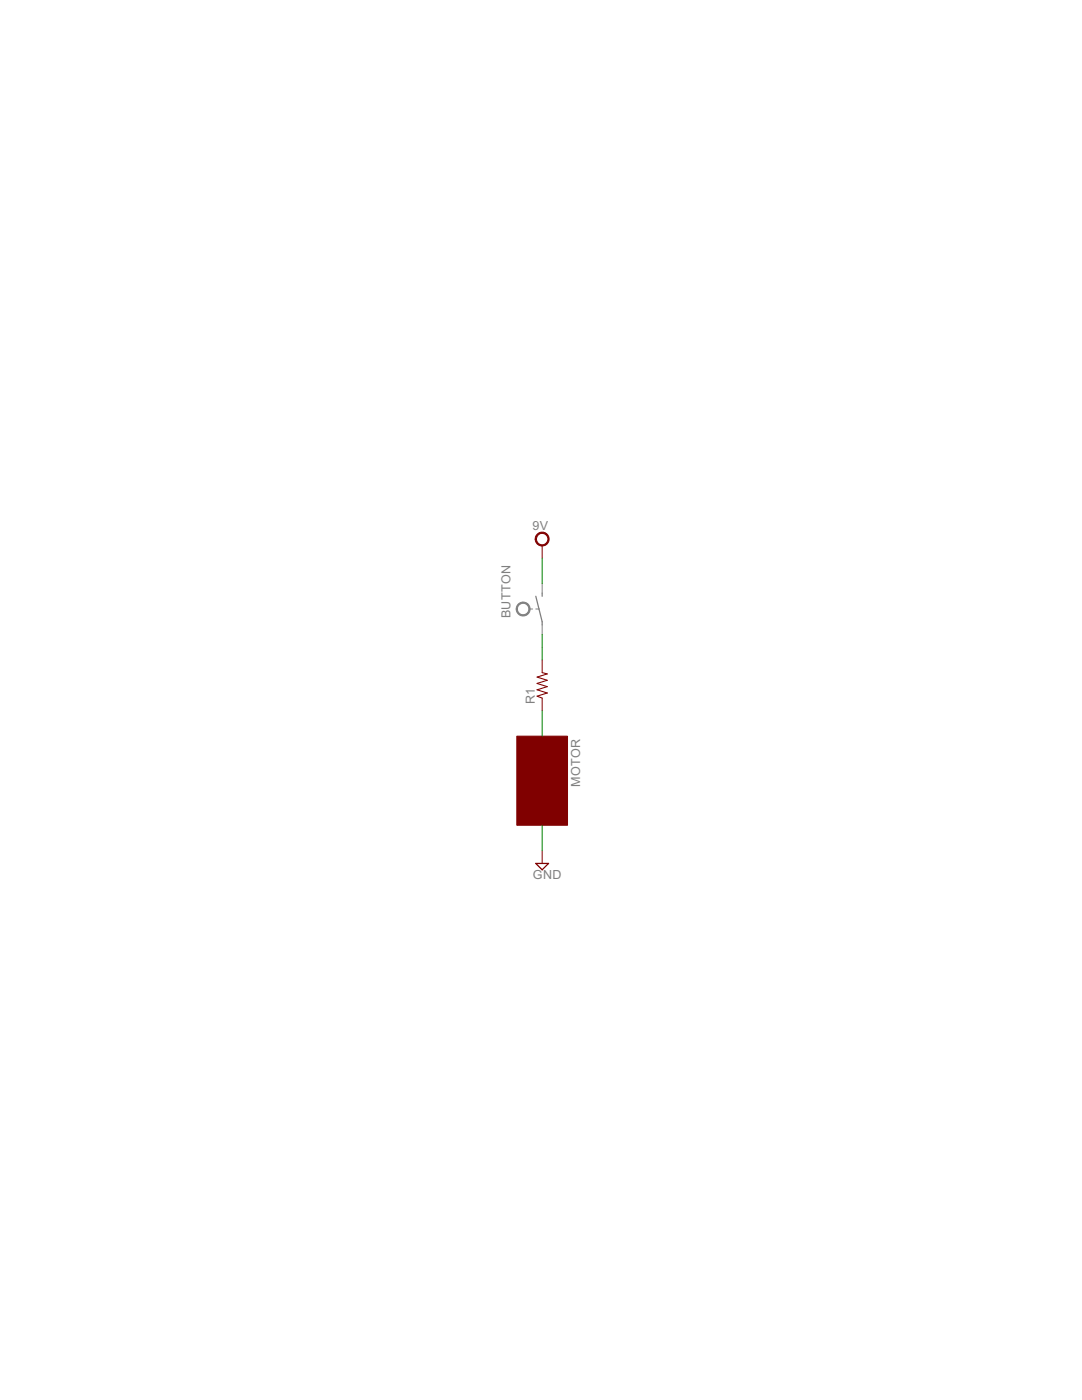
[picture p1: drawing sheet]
<svg xmlns="http://www.w3.org/2000/svg" width="216mm" height="279mm" viewBox="0 0 216 279" stroke-linecap="round" stroke-linejoin="round" font-family="sans-serif">
<defs><g id="words">
<g font-size="2.8" fill="#808080">
<text x="106.3" y="105.7">9V</text>
<text x="101.9" y="123.4" transform="rotate(-90 101.9 123.4)">BUTTON</text>
<text x="106.7" y="140.5" transform="rotate(-90 106.7 140.5)">R1</text>
<text x="115.8" y="157" transform="rotate(-90 115.8 157)">MOTOR</text>
<text x="106.3" y="175.5">GND</text>
</g>
</g></defs>
<path d="M106.9 119l1.3 5.1v.6M108.2 118.4v.6" fill="none" stroke="#808080" stroke-width=".25"/>
<path d="M108.2 116.5v1.9M105.6 121.5h.7M106.9 121.5h.6M108.2 124.7v1.9" fill="none" stroke="#808080" stroke-width=".2"/>
<path d="M103.4 120.6a1.4 1.4 0 0 1 2.2 .2 1.4 1.4 0 0 1-.8 2.1 1.4 1.4 0 0 1-1.8-1.4h.3a1.14 1.14 0 0 1 1.6-.9 1.14 1.14 0 0 1 .2 1.9 1.14 1.14 0 0 1-1.8-.7v-.3h-.3z" fill-rule="evenodd" fill="#808080" stroke="#808080" stroke-width=".2"/>
<path d="M103.1 146.9h10.1v17.8h-10.1z" fill="#800000" stroke="#800000" stroke-width=".2"/>
<path d="M108.2 134.2l1 .3-2 .6 2 .7-2 .6 2 .6-2 .7 2 .6-2 .6 1 .4" fill="none" stroke="#800000" stroke-width=".21"/>
<path d="M108.2 108.9v2.5M108.2 131.7v2.5M108.2 139.3v2.6M108.2 169.8v2.5" fill="none" stroke="#800000" stroke-width=".2"/>
<path d="M106.9 172.3h2.6l-1.3 1.3z" fill="none" stroke="#800000" stroke-width=".25"/>
<path d="M107.2 106.6a1.39 1.39 0 0 1 2.2 .3 1.39 1.39 0 0 1-.9 2 1.39 1.39 0 0 1-1.7-1.3h.2a1.15 1.15 0 0 1 1.6-1.1 1.15 1.15 0 0 1 .3 1.9 1.15 1.15 0 0 1-1.8-.5l-.1-.3h-.2z" fill-rule="evenodd" fill="#800000" stroke="#800000" stroke-width=".2"/>
<path d="M108.2 111.4v5.1M108.2 126.6v5.1M108.2 141.9v5M108.2 164.7v5.1" fill="none" stroke="#008000" stroke-width=".2"/>
<use href="#words"/>
</svg>
